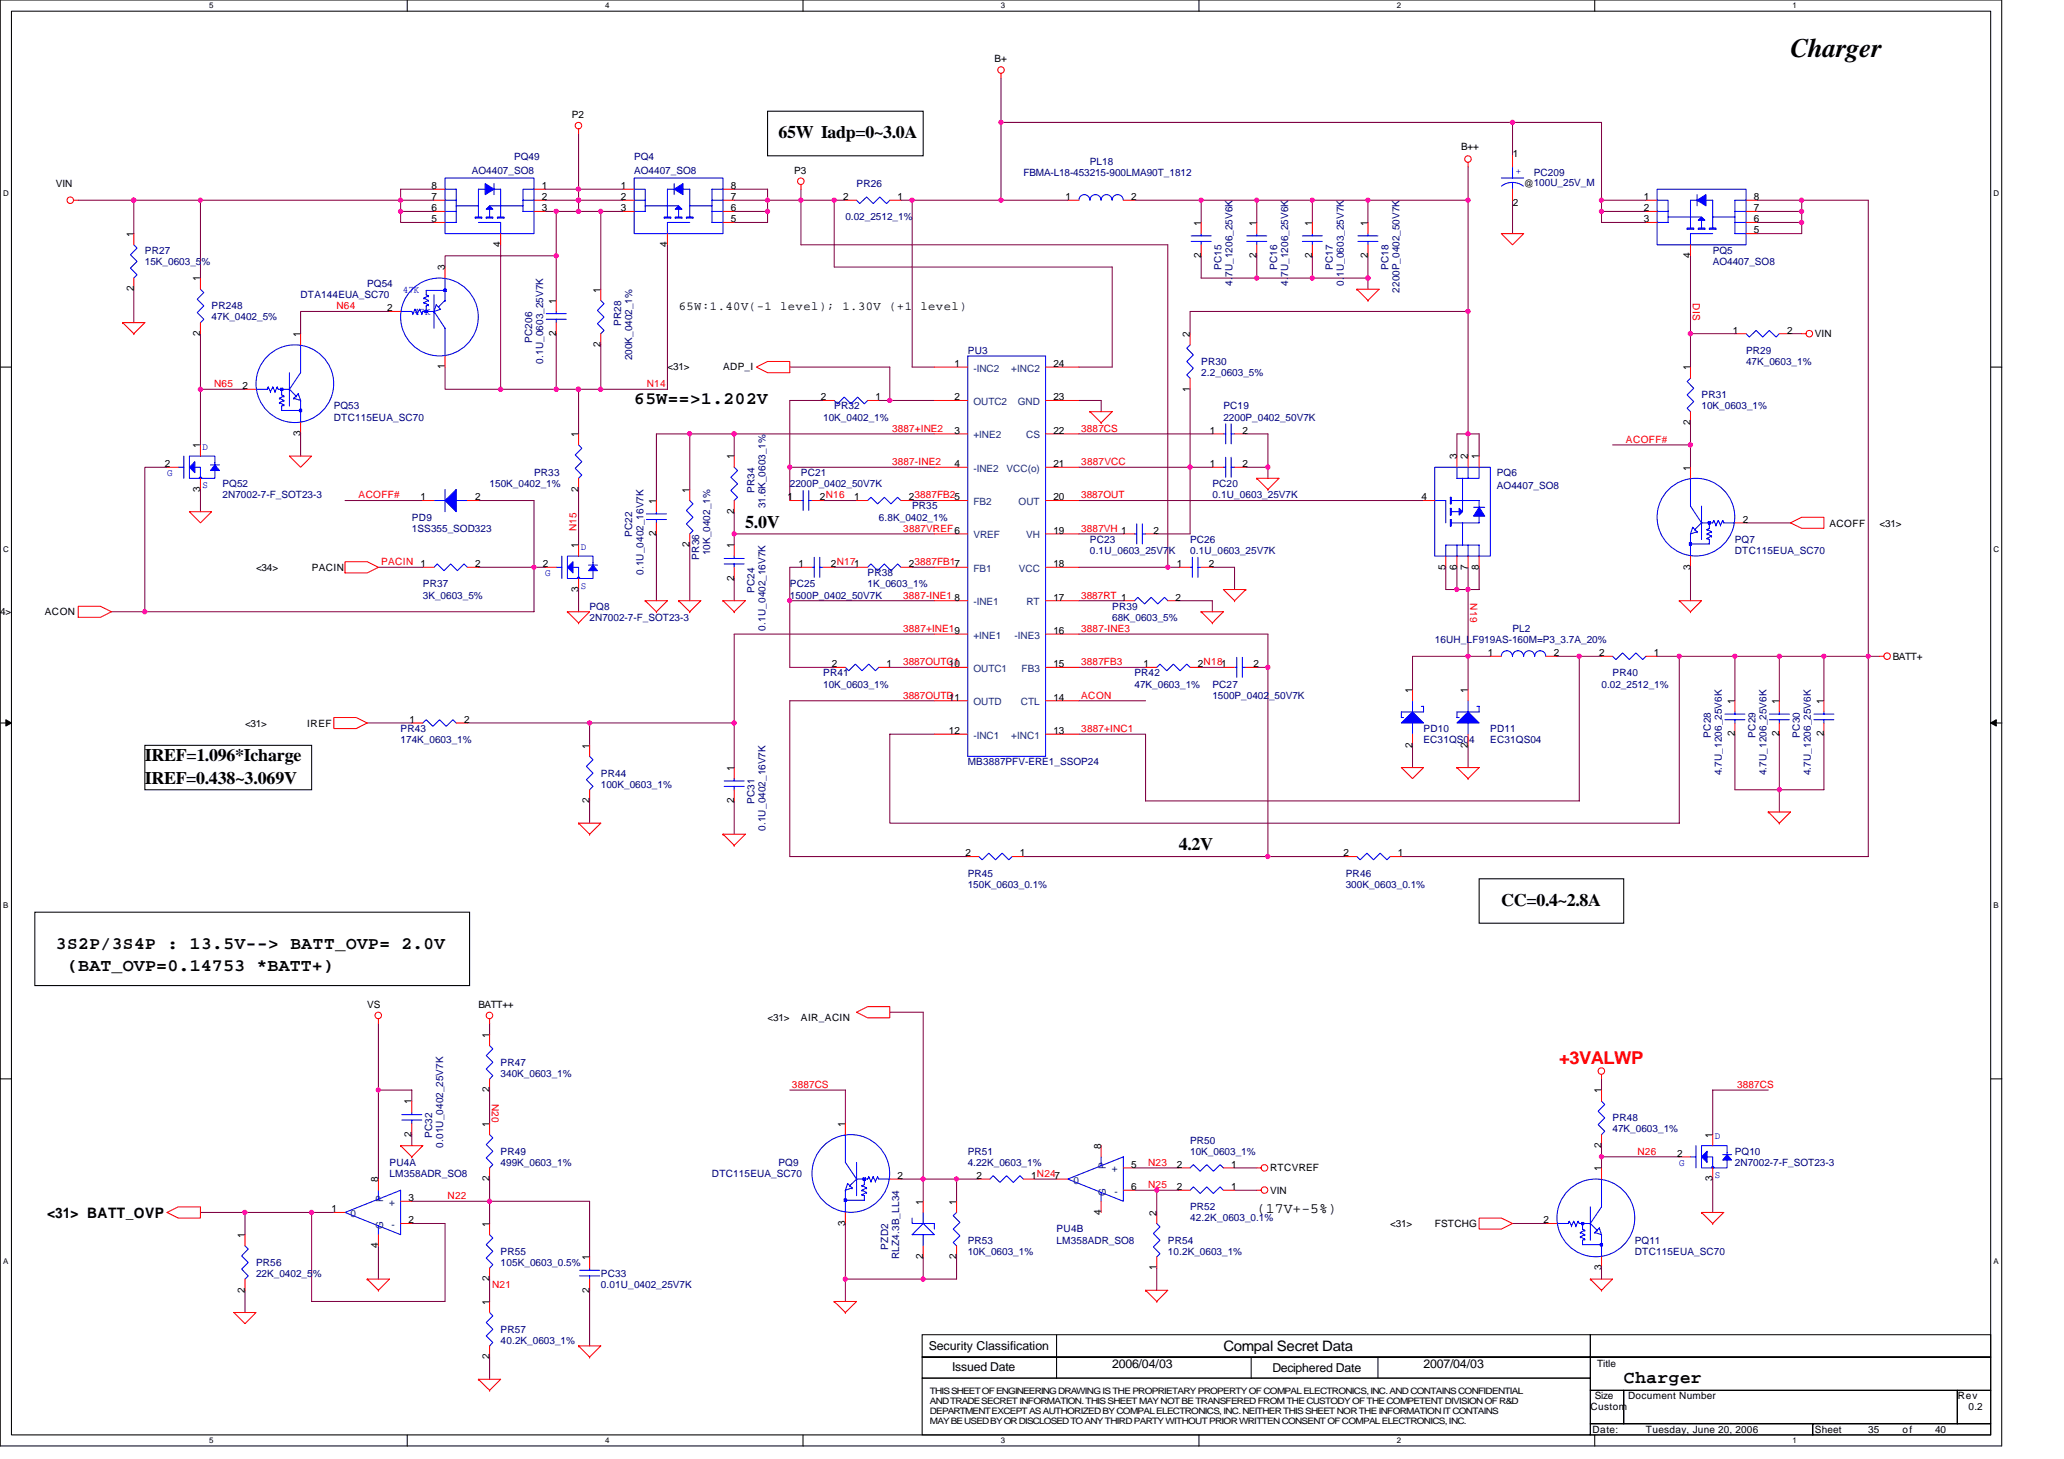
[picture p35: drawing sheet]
<svg xmlns="http://www.w3.org/2000/svg" width="297mm" height="210mm" viewBox="0 0 297 210" stroke-linecap="round" stroke-linejoin="round" font-family="sans-serif">
<defs><g id="words">
<text font-size="3.8" x="257.7" y="8.3">Charger</text>
<g font-size="2.5">
<text x="112.1" y="19.9">65W Iadp=0~3.0A</text>
<text x="91.3" y="58.1">65W==&gt;1.202V</text>
<text x="107.2" y="75.9">5.0V</text>
<text x="20.8" y="112.7">IREF=0.438~3.069V</text>
<text x="20.8" y="109.5">IREF=1.096*Icharge</text>
<text x="169.6" y="122.3">4.2V</text>
<text x="216" y="130.3">CC=0.4~2.8A</text>
<text x="8" y="136.6">3S2P/3S4P : 13.5V--&gt; BATT_OVP= 2.0V</text>
<text x="9.6" y="139.8">(BAT_OVP=0.14753 *BATT+)</text>
<text x="233.7" y="199">Charger</text>
</g>
<text font-size="2.5" fill="#f00" x="224.4" y="153.1">+3VALWP</text>
<g font-size="2.1">
<text x="6.8" y="175.2">&lt;31&gt; BATT_OVP</text>
<text x="180.9" y="174.5">(17V+-5%)</text>
<text x="176.1" y="194.4">Compal Secret Data</text>
</g>
<g font-size="1.8">
<text x="97.7" y="44.6">65W:1.40V(-1 level); 1.30V (+1 level)</text>
<text x="133.7" y="194.2">Security Classification</text>
<text x="137" y="197.3">Issued Date</text>
<text x="160.1" y="196.8">2006/04/03</text>
<text x="183.1" y="197.4">Deciphered Date</text>
<text x="204.9" y="196.8">2007/04/03</text>
</g>
<g font-size="1.4">
<text x="143.1" y="9">B+</text>
<text x="82.3" y="17">P2</text>
<text x="210.3" y="21.6">B++</text>
<text x="217.7" y="22.6">1</text>
<text x="8" y="26.9">VIN</text>
<text x="62.1" y="28.8">7</text>
<text x="62.1" y="27.2">8</text>
<text x="78" y="28.8">2</text>
<text x="78" y="27.2">1</text>
<text x="89.3" y="28.8">2</text>
<text x="89.3" y="27.2">1</text>
<text x="105.2" y="28.8">7</text>
<text x="105.2" y="27.2">8</text>
<text x="114.3" y="25">P3</text>
<text x="121.3" y="28.8">2</text>
<text x="129.2" y="28.8">1</text>
<text x="153.3" y="28.8">1</text>
<text x="162.8" y="28.8">2</text>
<text x="217.7" y="29.6">2</text>
<text x="219.3" y="26.9">@100U_25V_M</text>
<text x="236.6" y="28.8">1</text>
<text x="252.4" y="28.8">8</text>
<text x="19.2" y="34.1" transform="rotate(-90 19.2 34.1)">1</text>
<text x="62.1" y="30.4">6</text>
<text x="62.1" y="32">5</text>
<text x="72" y="35.5" transform="rotate(-90 72 35.5)">4</text>
<text x="78" y="30.4">3</text>
<text x="89.3" y="30.4">3</text>
<text x="96" y="35.5" transform="rotate(-90 96 35.5)">4</text>
<text x="105.2" y="30.4">6</text>
<text x="105.2" y="32">5</text>
<text x="172.8" y="32.5" transform="rotate(-90 172.8 32.5)">1</text>
<text x="180.8" y="32.5" transform="rotate(-90 180.8 32.5)">1</text>
<text x="188.8" y="32.5" transform="rotate(-90 188.8 32.5)">1</text>
<text x="196.8" y="32.5" transform="rotate(-90 196.8 32.5)">1</text>
<text x="236.6" y="32">3</text>
<text x="236.6" y="30.4">2</text>
<text x="252.4" y="32">6</text>
<text x="252.4" y="33.6">5</text>
<text x="252.4" y="30.4">7</text>
<text x="19.2" y="41.9" transform="rotate(-90 19.2 41.9)">2</text>
<text x="28.8" y="40.5" transform="rotate(-90 28.8 40.5)">1</text>
<text x="64" y="38.9" transform="rotate(-90 64 38.9)">3</text>
<text x="172.8" y="37.1" transform="rotate(-90 172.8 37.1)">2</text>
<text x="180.8" y="37.1" transform="rotate(-90 180.8 37.1)">2</text>
<text x="188.8" y="37.1" transform="rotate(-90 188.8 37.1)">2</text>
<text x="196.8" y="37.1" transform="rotate(-90 196.8 37.1)">2</text>
<text x="243.3" y="37.1" transform="rotate(-90 243.3 37.1)">4</text>
<text x="55.7" y="44.8">2</text>
<text x="80" y="43.7" transform="rotate(-90 80 43.7)">1</text>
<text x="86.4" y="42.1" transform="rotate(-90 86.4 42.1)">1</text>
<text x="249.4" y="48">1</text>
<text x="257.2" y="48">2</text>
<text x="28.8" y="48.3" transform="rotate(-90 28.8 48.3)">2</text>
<text x="43.2" y="48.5" transform="rotate(-90 43.2 48.5)">1</text>
<text x="64" y="53.1" transform="rotate(-90 64 53.1)">1</text>
<text x="80" y="48.3" transform="rotate(-90 80 48.3)">2</text>
<text x="86.4" y="49.9" transform="rotate(-90 86.4 49.9)">2</text>
<text x="96.1" y="53.3">&lt;31&gt;</text>
<text x="104.1" y="53.3">ADP_I</text>
<text x="137.3" y="52.8">1</text>
<text x="151.6" y="52.8">24</text>
<text x="171.3" y="48.5" transform="rotate(-90 171.3 48.5)">2</text>
<text x="243.3" y="53.3" transform="rotate(-90 243.3 53.3)">1</text>
<text x="261.2" y="48.5">VIN</text>
<text x="34.9" y="56">2</text>
<text x="118.1" y="57.6">2</text>
<text x="126" y="57.6">1</text>
<text x="137.3" y="57.6">2</text>
<text x="151.6" y="57.6">23</text>
<text x="171.3" y="56.3" transform="rotate(-90 171.3 56.3)">1</text>
<text x="28.8" y="64.5" transform="rotate(-90 28.8 64.5)">1</text>
<text x="43.2" y="62.7" transform="rotate(-90 43.2 62.7)">3</text>
<text x="83.2" y="62.9" transform="rotate(-90 83.2 62.9)">1</text>
<text x="137.3" y="62.4">3</text>
<text x="151.6" y="62.4">22</text>
<text x="174.1" y="62.4">1</text>
<text x="178.8" y="62.4">2</text>
<text x="243.3" y="61.2" transform="rotate(-90 243.3 61.2)">2</text>
<text x="23.7" y="67.2">2</text>
<text x="28.8" y="70.7" transform="rotate(-90 28.8 70.7)">3</text>
<text x="60.5" y="72">1</text>
<text x="68.4" y="72">2</text>
<text x="83.2" y="70.7" transform="rotate(-90 83.2 70.7)">2</text>
<text x="99.2" y="70.9" transform="rotate(-90 99.2 70.9)">1</text>
<text x="105.6" y="66.1" transform="rotate(-90 105.6 66.1)">1</text>
<text x="113.3" y="72">1</text>
<text x="118" y="72">2N16</text>
<text x="122.9" y="72">1</text>
<text x="130.8" y="72">23887FB25</text>
<text x="137.3" y="67.2">4</text>
<text x="151.6" y="72">20</text>
<text x="151.6" y="67.2">21</text>
<text x="174.1" y="67.2">1</text>
<text x="178.8" y="67.2">2</text>
<text x="204.6" y="72">4</text>
<text x="209.7" y="66.1" transform="rotate(-90 209.7 66.1)">3</text>
<text x="211.3" y="66.1" transform="rotate(-90 211.3 66.1)">2</text>
<text x="212.8" y="66.1" transform="rotate(-90 212.8 66.1)">1</text>
<text x="243.3" y="67.7" transform="rotate(-90 243.3 67.7)">1</text>
<text x="94.4" y="77.2" transform="rotate(-90 94.4 77.2)">2</text>
<text x="94.4" y="72.5" transform="rotate(-90 94.4 72.5)">1</text>
<text x="105.6" y="73.9" transform="rotate(-90 105.6 73.9)">2</text>
<text x="151.6" y="76.8">19</text>
<text x="166" y="76.8">2</text>
<text x="250.8" y="75.2">2</text>
<text x="263.3" y="75.9">ACOFF</text>
<text x="270.5" y="75.9">&lt;31&gt;</text>
<text x="36.8" y="82.1">&lt;34&gt;</text>
<text x="44.9" y="82.1">PACIN</text>
<text x="60.5" y="81.6">1</text>
<text x="68.4" y="81.6">2</text>
<text x="78.1" y="81.6">2</text>
<text x="83.2" y="78.9" transform="rotate(-90 83.2 78.9)">1</text>
<text x="99.2" y="78.7" transform="rotate(-90 99.2 78.7)">2</text>
<text x="105.6" y="83.5" transform="rotate(-90 105.6 83.5)">2</text>
<text x="105.6" y="78.9" transform="rotate(-90 105.6 78.9)">1</text>
<text x="114.9" y="81.6">1</text>
<text x="119.6" y="81.6">2N171</text>
<text x="130.8" y="81.6">23887FB17</text>
<text x="151.6" y="81.6">18</text>
<text x="169.4" y="81.6">1</text>
<text x="174" y="81.6">2</text>
<text x="208" y="81.9" transform="rotate(-90 208 81.9)">5</text>
<text x="209.7" y="81.9" transform="rotate(-90 209.7 81.9)">6</text>
<text x="211.3" y="81.9" transform="rotate(-90 211.3 81.9)">7</text>
<text x="212.8" y="81.9" transform="rotate(-90 212.8 81.9)">8</text>
<text x="243.3" y="81.9" transform="rotate(-90 243.3 81.9)">3</text>
<text x="0" y="88.5">4&gt;</text>
<text x="6.5" y="88.5">ACON</text>
<text x="83.2" y="85.2" transform="rotate(-90 83.2 85.2)">3</text>
<text x="137.3" y="86.4">8</text>
<text x="151.6" y="86.4">17</text>
<text x="169.2" y="86.4">2</text>
<text x="119.7" y="96">2</text>
<text x="127.6" y="96">1</text>
<text x="136.5" y="96">10</text>
<text x="151.6" y="96">15</text>
<text x="151.6" y="91.2">16</text>
<text x="164.5" y="96">1</text>
<text x="172.4" y="96">2N181</text>
<text x="180.4" y="96">2</text>
<text x="214.1" y="94.4">1</text>
<text x="223.6" y="94.4">2</text>
<text x="230.1" y="94.4">2</text>
<text x="238" y="94.4">1</text>
<text x="272.4" y="94.9">BATT+</text>
<text x="136.5" y="100.8">11</text>
<text x="151.6" y="100.8">14</text>
<text x="203.3" y="99.7" transform="rotate(-90 203.3 99.7)">1</text>
<text x="211.3" y="99.7" transform="rotate(-90 211.3 99.7)">1</text>
<text x="249.7" y="101.3" transform="rotate(-90 249.7 101.3)">1</text>
<text x="256" y="101.3" transform="rotate(-90 256 101.3)">1</text>
<text x="262.5" y="101.3" transform="rotate(-90 262.5 101.3)">1</text>
<text x="35.3" y="104.5">&lt;31&gt;</text>
<text x="44.2" y="104.5">IREF</text>
<text x="58.9" y="104">1</text>
<text x="66.8" y="104">2</text>
<text x="84.8" y="107.7" transform="rotate(-90 84.8 107.7)">1</text>
<text x="136.5" y="105.6">12</text>
<text x="151.6" y="105.6">13</text>
<text x="203.3" y="107.5" transform="rotate(-90 203.3 107.5)">2</text>
<text x="211.3" y="107.5" transform="rotate(-90 211.3 107.5)">2</text>
<text x="249.7" y="105.9" transform="rotate(-90 249.7 105.9)">2</text>
<text x="256" y="105.9" transform="rotate(-90 256 105.9)">2</text>
<text x="262.5" y="105.9" transform="rotate(-90 262.5 105.9)">2</text>
<text x="105.6" y="110.9" transform="rotate(-90 105.6 110.9)">1</text>
<text x="84.8" y="115.5" transform="rotate(-90 84.8 115.5)">2</text>
<text x="105.6" y="115.5" transform="rotate(-90 105.6 115.5)">2</text>
<text x="138.9" y="123.2">2</text>
<text x="146.8" y="123.2">1</text>
<text x="193.4" y="123.2">2</text>
<text x="201.2" y="123.2">1</text>
<text x="52.8" y="145">VS</text>
<text x="68.9" y="145">BATT++</text>
<text x="70.4" y="149.3" transform="rotate(-90 70.4 149.3)">1</text>
<text x="110.5" y="146.9">&lt;31&gt;</text>
<text x="115.3" y="146.9">AIR_ACIN</text>
<text x="59.2" y="158.9" transform="rotate(-90 59.2 158.9)">1</text>
<text x="70.4" y="157.2" transform="rotate(-90 70.4 157.2)">2</text>
<text x="230.5" y="157.3" transform="rotate(-90 230.5 157.3)">1</text>
<text x="59.2" y="163.6" transform="rotate(-90 59.2 163.6)">2</text>
<text x="70.4" y="162.1" transform="rotate(-90 70.4 162.1)">1</text>
<text x="121.6" y="162.1" transform="rotate(-90 121.6 162.1)">1</text>
<text x="158.5" y="165.3" transform="rotate(-90 158.5 165.3)">8</text>
<text x="162.8" y="168">5</text>
<text x="169.4" y="168">2</text>
<text x="177.2" y="168">1</text>
<text x="230.5" y="165.2" transform="rotate(-90 230.5 165.2)">2</text>
<text x="241.4" y="166.4">2</text>
<text x="246.5" y="163.7" transform="rotate(-90 246.5 163.7)">1</text>
<text x="54.4" y="170.1" transform="rotate(-90 54.4 170.1)">8</text>
<text x="58.8" y="172.8">3</text>
<text x="70.4" y="169.9" transform="rotate(-90 70.4 169.9)">2</text>
<text x="129.2" y="169.6">2</text>
<text x="132.8" y="173.3" transform="rotate(-90 132.8 173.3)">1</text>
<text x="137.6" y="173.3" transform="rotate(-90 137.6 173.3)">1</text>
<text x="140.5" y="169.6">2</text>
<text x="148.4" y="169.6">1N247</text>
<text x="162.8" y="171.2">6</text>
<text x="169.4" y="171.2">2</text>
<text x="177.2" y="171.2">1</text>
<text x="182.8" y="171.7">VIN</text>
<text x="182.8" y="168.5">RTCVREF</text>
<text x="230.5" y="168.5" transform="rotate(-90 230.5 168.5)">1</text>
<text x="246.5" y="169.9" transform="rotate(-90 246.5 169.9)">3</text>
<text x="35.2" y="178.1" transform="rotate(-90 35.2 178.1)">1</text>
<text x="47.7" y="174.4">1</text>
<text x="54.4" y="179.6" transform="rotate(-90 54.4 179.6)">4</text>
<text x="58.8" y="176">2</text>
<text x="70.4" y="176.5" transform="rotate(-90 70.4 176.5)">1</text>
<text x="121.6" y="176.4" transform="rotate(-90 121.6 176.4)">3</text>
<text x="158.5" y="174.8" transform="rotate(-90 158.5 174.8)">4</text>
<text x="166.5" y="174.9" transform="rotate(-90 166.5 174.9)">2</text>
<text x="200.1" y="176.5">&lt;31&gt;</text>
<text x="206.5" y="176.5">FSTCHG</text>
<text x="222.1" y="176">2</text>
<text x="35.2" y="185.9" transform="rotate(-90 35.2 185.9)">2</text>
<text x="70.4" y="184.4" transform="rotate(-90 70.4 184.4)">2</text>
<text x="84.8" y="185.9" transform="rotate(-90 84.8 185.9)">2</text>
<text x="84.8" y="181.3" transform="rotate(-90 84.8 181.3)">1</text>
<text x="132.8" y="181.2" transform="rotate(-90 132.8 181.2)">2</text>
<text x="137.6" y="181.2" transform="rotate(-90 137.6 181.2)">2</text>
<text x="166.5" y="182.8" transform="rotate(-90 166.5 182.8)">1</text>
<text x="230.5" y="182.8" transform="rotate(-90 230.5 182.8)">3</text>
<text x="70.4" y="187.7" transform="rotate(-90 70.4 187.7)">1</text>
<text x="70.4" y="195.6" transform="rotate(-90 70.4 195.6)">2</text>
<text x="229.8" y="196.7">Title</text>
<text x="228.9" y="202.9">Custom</text>
<text x="229.5" y="201.3">Size</text>
<text x="234.3" y="201.3">Document Number</text>
<text x="281.7" y="201.3">Rev</text>
<text x="283.3" y="202.9">0.2</text>
<text x="229.2" y="206.1">Date:</text>
<text x="236.9" y="206.1">Tuesday, June 20, 2006</text>
<text x="261.2" y="206.1">Sheet</text>
<text x="268.9" y="206.1">35</text>
<text x="273.8" y="206.1">of</text>
<text x="278.5" y="206.1">40</text>
</g>
<g font-size="1.4" fill="#000080">
<text x="74" y="23.1">PQ49</text>
<text x="91.3" y="23.1">PQ4</text>
<text x="156.9" y="23.7">PL18</text>
<text x="67.9" y="25">AO4407_SO8</text>
<text x="91.3" y="25">AO4407_SO8</text>
<text x="123.3" y="26.9">PR26</text>
<text x="147.3" y="25.3">FBMA-L18-453215-900LMA90T_1812</text>
<text x="220.7" y="25.3">PC209</text>
<text x="121.7" y="31.7">0.02_2512_1%</text>
<text x="20.8" y="36.5">PR27</text>
<text x="20.8" y="38.1">15K_0603_5%</text>
<text x="52.8" y="41.3">PQ54</text>
<text x="175.8" y="38.9" transform="rotate(-90 175.8 38.9)">PC15</text>
<text x="177.4" y="41.1" transform="rotate(-90 177.4 41.1)">4.7U_1206_25V6K</text>
<text x="183.8" y="38.9" transform="rotate(-90 183.8 38.9)">PC16</text>
<text x="185.4" y="41.1" transform="rotate(-90 185.4 41.1)">4.7U_1206_25V6K</text>
<text x="191.8" y="38.9" transform="rotate(-90 191.8 38.9)">PC17</text>
<text x="193.4" y="41.1" transform="rotate(-90 193.4 41.1)">0.1U_0603_25V7K</text>
<text x="199.8" y="38.9" transform="rotate(-90 199.8 38.9)">PC18</text>
<text x="246.5" y="36.5">PQ5</text>
<text x="246.5" y="38.1">AO4407_SO8</text>
<text x="30.5" y="44.5">PR248</text>
<text x="30.5" y="46.1">47K_0402_5%</text>
<text x="43.3" y="42.9">DTA144EUA_SC70</text>
<text x="89.4" y="46.9" transform="rotate(-90 89.4 46.9)">PR28</text>
<text x="201.4" y="42.1" transform="rotate(-90 201.4 42.1)">2200P_0402_50V7K</text>
<text x="76.6" y="49.3" transform="rotate(-90 76.6 49.3)">PC206</text>
<text x="78.2" y="52.3" transform="rotate(-90 78.2 52.3)">0.1U_0603_25V7K</text>
<text x="91" y="51.9" transform="rotate(-90 91 51.9)">200K_0402_1%</text>
<text x="139.3" y="50.9">PU3</text>
<text x="172.9" y="52.5">PR30</text>
<text x="251.3" y="50.9">PR29</text>
<text x="251.3" y="52.5">47K_0603_1%</text>
<text x="48" y="58.9">PQ53</text>
<text x="120.1" y="58.9">PR32</text>
<text x="172.9" y="54.1">2.2_0603_5%</text>
<text x="176.1" y="58.9">PC19</text>
<text x="244.9" y="57.3">PR31</text>
<text x="244.9" y="58.9">10K_0603_1%</text>
<text x="48" y="60.5">DTC115EUA_SC70</text>
<text x="118.5" y="60.5">10K_0402_1%</text>
<text x="176.1" y="60.5">2200P_0402_50V7K</text>
<text x="32" y="70.1">PQ52</text>
<text x="32" y="71.7">2N7002-7-F_SOT23-3</text>
<text x="70.5" y="70.1">150K_0402_1%</text>
<text x="76.9" y="68.5">PR33</text>
<text x="108.6" y="70.9" transform="rotate(-90 108.6 70.9)">PR34</text>
<text x="113.7" y="70.1">2200P_0402_50V7K</text>
<text x="115.3" y="68.5">PC21</text>
<text x="174.5" y="70.1">PC20</text>
<text x="174.5" y="71.7">0.1U_0603_25V7K</text>
<text x="215.4" y="68.5">PQ6</text>
<text x="215.4" y="70.4">AO4407_SO8</text>
<text x="59.3" y="76.5">1SS355_SOD323</text>
<text x="59.3" y="74.9">PD9</text>
<text x="91" y="77.3" transform="rotate(-90 91 77.3)">PC22</text>
<text x="110.2" y="73.1" transform="rotate(-90 110.2 73.1)">31.6K_0603_1%</text>
<text x="126.5" y="74.9">6.8K_0402_1%</text>
<text x="131.3" y="73.3">PR35</text>
<text x="92.6" y="82.7" transform="rotate(-90 92.6 82.7)">0.1U_0402_16V7K</text>
<text x="100.6" y="80.5" transform="rotate(-90 100.6 80.5)">PR36</text>
<text x="102.2" y="79.9" transform="rotate(-90 102.2 79.9)">10K_0402_1%</text>
<text x="124.9" y="82.9">PR38</text>
<text x="156.9" y="78.1">PC23</text>
<text x="156.9" y="79.7">0.1U_0603_25V7K</text>
<text x="171.3" y="78.1">PC26</text>
<text x="171.3" y="79.7">0.1U_0603_25V7K</text>
<text x="249.7" y="78.1">PQ7</text>
<text x="249.7" y="79.7">DTC115EUA_SC70</text>
<text x="60.9" y="84.5">PR37</text>
<text x="60.9" y="86.1">3K_0603_5%</text>
<text x="84.9" y="87.7">PQ8</text>
<text x="84.9" y="89.3">2N7002-7-F_SOT23-3</text>
<text x="108.6" y="85.3" transform="rotate(-90 108.6 85.3)">PC24</text>
<text x="113.7" y="84.5">PC25</text>
<text x="113.7" y="86.1">1500P_0402_50V7K</text>
<text x="124.9" y="84.5">1K_0603_1%</text>
<text x="160.1" y="87.7">PR39</text>
<text x="160.1" y="89.3">68K_0603_5%</text>
<text x="110.2" y="90.7" transform="rotate(-90 110.2 90.7)">0.1U_0402_16V7K</text>
<text x="206.5" y="92.5">16UH_LF919AS-160M=P3_3.7A_20%</text>
<text x="217.7" y="90.9">PL2</text>
<text x="118.5" y="97.3">PR41</text>
<text x="118.5" y="98.9">10K_0603_1%</text>
<text x="163.3" y="97.3">PR42</text>
<text x="163.3" y="98.9">47K_0603_1%</text>
<text x="174.5" y="98.9">PC27</text>
<text x="174.5" y="100.5">1500P_0402_50V7K</text>
<text x="230.5" y="98.9">0.02_2512_1%</text>
<text x="232.1" y="97.3">PR40</text>
<text x="57.7" y="105.3">PR43</text>
<text x="57.7" y="106.9">174K_0603_1%</text>
<text x="204.9" y="106.9">EC31QS04</text>
<text x="204.9" y="105.3">PD10</text>
<text x="214.5" y="106.9">EC31QS04</text>
<text x="214.5" y="105.3">PD11</text>
<text x="246.2" y="106.1" transform="rotate(-90 246.2 106.1)">PC28</text>
<text x="252.6" y="106.1" transform="rotate(-90 252.6 106.1)">PC29</text>
<text x="259" y="106.1" transform="rotate(-90 259 106.1)">PC30</text>
<text x="86.5" y="111.7">PR44</text>
<text x="86.5" y="113.3">100K_0603_1%</text>
<text x="139.3" y="110.1">MB3887PFV-ERE1_SSOP24</text>
<text x="247.8" y="111.5" transform="rotate(-90 247.8 111.5)">4.7U_1206_25V6K</text>
<text x="254.2" y="111.5" transform="rotate(-90 254.2 111.5)">4.7U_1206_25V6K</text>
<text x="260.6" y="111.5" transform="rotate(-90 260.6 111.5)">4.7U_1206_25V6K</text>
<text x="108.6" y="115.7" transform="rotate(-90 108.6 115.7)">PC31</text>
<text x="110.2" y="119.5" transform="rotate(-90 110.2 119.5)">0.1U_0402_16V7K</text>
<text x="139.3" y="126.1">PR45</text>
<text x="139.3" y="127.7">150K_0603_0.1%</text>
<text x="193.7" y="126.1">PR46</text>
<text x="193.7" y="127.7">300K_0603_0.1%</text>
<text x="72" y="153.3">PR47</text>
<text x="72" y="154.9">340K_0603_1%</text>
<text x="232.1" y="161.3">PR48</text>
<text x="56" y="167.7">PU4A</text>
<text x="62.2" y="163.7" transform="rotate(-90 62.2 163.7)">PC32</text>
<text x="63.8" y="165.1" transform="rotate(-90 63.8 165.1)">0.01U_0402_25V7K</text>
<text x="72" y="166.1">PR49</text>
<text x="72" y="167.7">499K_0603_1%</text>
<text x="112.1" y="167.7">PQ9</text>
<text x="139.3" y="166.1">PR51</text>
<text x="139.3" y="167.7">4.22K_0603_1%</text>
<text x="171.3" y="164.5">PR50</text>
<text x="171.3" y="166.1">10K_0603_1%</text>
<text x="232.1" y="162.9">47K_0603_1%</text>
<text x="249.7" y="166.1">PQ10</text>
<text x="249.7" y="167.7">2N7002-7-F_SOT23-3</text>
<text x="56" y="169.3">LM358ADR_SO8</text>
<text x="102.5" y="169.3">DTC115EUA_SC70</text>
<text x="127.8" y="179.9" transform="rotate(-90 127.8 179.9)">PZD2</text>
<text x="139.3" y="178.9">PR53</text>
<text x="152.1" y="177.3">PU4B</text>
<text x="152.1" y="178.9">LM358ADR_SO8</text>
<text x="168.1" y="178.9">PR54</text>
<text x="171.3" y="174.1">PR52</text>
<text x="171.3" y="175.7">42.2K_0603_0.1%</text>
<text x="235.3" y="178.9">PQ11</text>
<text x="36.8" y="182.1">PR56</text>
<text x="36.8" y="183.7">22K_0402_5%</text>
<text x="72" y="180.5">PR55</text>
<text x="72" y="182.1">105K_0603_0.5%</text>
<text x="86.5" y="183.7">PC33</text>
<text x="86.5" y="185.3">0.01U_0402_25V7K</text>
<text x="129.4" y="181.1" transform="rotate(-90 129.4 181.1)">RLZ4.3B_LL34</text>
<text x="139.3" y="180.5">10K_0603_1%</text>
<text x="168.1" y="180.5">10.2K_0603_1%</text>
<text x="235.3" y="180.5">DTC115EUA_SC70</text>
<text x="72" y="191.7">PR57</text>
<text x="72" y="193.3">40.2K_0603_1%</text>
</g>
<g font-size="1.4" fill="#00f">
<text x="218.2" y="25">+</text>
<text x="58" y="42.1">47K</text>
<text x="59.6" y="45.3">47K</text>
<text x="29.2" y="64.7">D</text>
<text x="24" y="68.5">G</text>
<text x="29.2" y="70.3">S</text>
<text x="78.5" y="82.9">G</text>
<text x="83.6" y="79.1">D</text>
<text x="83.6" y="84.7">S</text>
<text x="241.7" y="167.7">G</text>
<text x="246.8" y="163.9">D</text>
<text x="246.8" y="169.5">S</text>
</g>
<g font-size="1.4" fill="#f00">
<text x="48.4" y="44.5">N64</text>
<text x="243.6" y="43.6" transform="rotate(90 243.6 43.6)">DIS</text>
<text x="30.8" y="55.7">N65</text>
<text x="93.1" y="55.7">N14</text>
<text x="128.4" y="62.1">3887+INE2</text>
<text x="155.6" y="62.1">3887CS</text>
<text x="234" y="63.7">ACOFF#</text>
<text x="51.6" y="71.7">ACOFF#</text>
<text x="128.4" y="66.9">3887-INE2</text>
<text x="155.6" y="66.9">3887VCC</text>
<text x="155.6" y="71.7">3887OUT</text>
<text x="82.9" y="76.5" transform="rotate(-90 82.9 76.5)">N15</text>
<text x="130" y="76.5">3887VREF6</text>
<text x="155.6" y="76.5">3887VH 1</text>
<text x="54.8" y="81.3">PACIN</text>
<text x="130" y="86.1">3887-INE1</text>
<text x="155.6" y="86.1">3887RT 1</text>
<text x="211.6" y="86.8" transform="rotate(90 211.6 86.8)">N19</text>
<text x="130" y="90.9">3887+INE19</text>
<text x="130" y="95.7">3887OUTC1</text>
<text x="155.6" y="95.7">3887FB3</text>
<text x="155.6" y="90.9">3887-INE3</text>
<text x="130" y="100.5">3887OUTD</text>
<text x="155.6" y="100.5">ACON</text>
<text x="155.6" y="105.3">3887+INC1</text>
<text x="70.8" y="158.8" transform="rotate(90 70.8 158.8)">N20</text>
<text x="114" y="156.5">3887CS</text>
<text x="250" y="156.5">3887CS</text>
<text x="165.2" y="167.7">N23</text>
<text x="235.6" y="166.1">N26</text>
<text x="64.4" y="172.5">N22</text>
<text x="165.2" y="170.9">N25</text>
<text x="70.8" y="185.3">N21</text>
</g>
<g font-size="1.4" fill="#004080">
<text x="140.1" y="53.5">-INC2</text>
<text x="145.5" y="53.5">+INC2</text>
<text x="140.1" y="58.3">OUTC2</text>
<text x="146.5" y="58.3">GND</text>
<text x="140.1" y="63.1">+INE2</text>
<text x="147.7" y="63.1">CS</text>
<text x="140.1" y="67.9">-INE2</text>
<text x="144.9" y="67.9">VCC(o)</text>
<text x="140.1" y="72.7">FB2</text>
<text x="140.1" y="77.5">VREF</text>
<text x="146.6" y="72.7">OUT</text>
<text x="147.7" y="77.5">VH</text>
<text x="140.1" y="82.3">FB1</text>
<text x="146.6" y="82.3">VCC</text>
<text x="140.1" y="87.1">-INE1</text>
<text x="147.7" y="87.1">RT</text>
<text x="140.1" y="91.9">+INE1</text>
<text x="146" y="91.9">-INE3</text>
<text x="140.1" y="96.7">OUTC1</text>
<text x="140.1" y="101.5">OUTD</text>
<text x="146.9" y="101.5">CTL</text>
<text x="147" y="96.7">FB3</text>
<text x="140.1" y="106.3">-INC1</text>
<text x="145.5" y="106.3">+INC1</text>
<text x="55.1" y="173" transform="rotate(-90 55.1 173)">P</text>
<text x="56" y="173.5">+</text>
<text x="154.5" y="170.3">0</text>
<text x="159.1" y="172" transform="rotate(-90 159.1 172)">G</text>
<text x="159.1" y="168.2" transform="rotate(-90 159.1 168.2)">P</text>
<text x="160" y="168.7">+</text>
<text x="160.4" y="171.9">-</text>
<text x="50.5" y="175.1">0</text>
<text x="55.1" y="176.8" transform="rotate(-90 55.1 176.8)">G</text>
<text x="56.4" y="176.7">-</text>
</g>
<g font-size="1.3">
<text x="133.8" y="200.5">THIS SHEET OF ENGINEERING DRAWING IS THE PROPRIETARY PROPERTY OF COMPAL ELECTRONICS, INC. AND CONTAINS CONFIDENTIAL</text>
<text x="133.8" y="202">AND TRADE SECRET INFORMATION. THIS SHEET MAY NOT BE TRANSFERED FROM THE CUSTODY OF THE COMPETENT DIVISION OF R&amp;D</text>
<text x="133.8" y="203.5">DEPARTMENT EXCEPT AS AUTHORIZED BY COMPAL ELECTRONICS, INC. NEITHER THIS SHEET NOR THE INFORMATION IT CONTAINS</text>
<text x="133.8" y="204.9">MAY BE USED BY OR DISCLOSED TO ANY THIRD PARTY WITHOUT PRIOR WRITTEN CONSENT OF COMPAL ELECTRONICS, INC.</text>
</g>
<g font-size="1.1">
<text x="30.1" y="1.2">5</text>
<text x="87.1" y="1.2">4</text>
<text x="144" y="1.2">3</text>
<text x="201" y="1.2">2</text>
<text x="258" y="1.2">1</text>
<text x=".4" y="28.2">D</text>
<text x="286.9" y="28.2">D</text>
<text x=".4" y="79.4">C</text>
<text x="286.9" y="79.4">C</text>
<text x=".4" y="130.6">B</text>
<text x="286.9" y="130.6">B</text>
<text x=".4" y="181.8">A</text>
<text x="286.9" y="181.8">A</text>
<text x="30.1" y="207.6">5</text>
<text x="87.1" y="207.6">4</text>
<text x="144" y="207.6">3</text>
<text x="201" y="207.6">2</text>
<text x="258" y="207.6">1</text>
</g>
</g></defs>
<path d="M0 0h288.1v208h-288.1zM1.6 1.6h284.9v204.8h-284.9z" fill="none" stroke="#000" stroke-width=".15"/>
<g fill="#fff">
<path d="M30.1 .2h.6v1.2h-.6z"/>
<path d="M30.1 206.6h.6v1.3h-.6z"/>
</g>
<path d="M58.6 0v1.6M58.6 206.4v1.6" fill="none" stroke="#000" stroke-width=".15"/>
<g fill="#fff">
<path d="M87.1 .2h.6v1.2h-.6z"/>
<path d="M87.1 206.6h.6v1.3h-.6z"/>
</g>
<path d="M115.6 0v1.6M115.6 206.4v1.6" fill="none" stroke="#000" stroke-width=".15"/>
<g fill="#fff">
<path d="M144 .2h.6v1.2h-.6z"/>
<path d="M144 206.6h.6v1.3h-.6z"/>
</g>
<path d="M172.5 0v1.6M172.5 206.4v1.6" fill="none" stroke="#000" stroke-width=".15"/>
<g fill="#fff">
<path d="M201 .2h.6v1.2h-.6z"/>
<path d="M201 206.6h.6v1.3h-.6z"/>
</g>
<path d="M229.5 0v1.6M229.5 206.4v1.6" fill="none" stroke="#000" stroke-width=".15"/>
<g fill="#fff">
<path d="M258 .2h.6v1.2h-.6z"/>
<path d="M258 206.6h.6v1.3h-.6z"/>
<path d="M.4 27.2h.8v1.3h-.8z"/>
<path d="M286.9 27.2h.8v1.3h-.8z"/>
<path d="M.4 78.4h.8v1.3h-.8z"/>
<path d="M286.9 78.4h.8v1.3h-.8z"/>
</g>
<path d="M0 52.8h1.6M286.5 52.8h1.6" fill="none" stroke="#000" stroke-width=".15"/>
<g fill="#fff">
<path d="M.4 129.6h.8v1.3h-.8z"/>
<path d="M286.9 129.6h.7v1.3h-.7z"/>
</g>
<path d="M0 104h1.6M286.5 104h1.6" fill="none" stroke="#000" stroke-width=".15"/>
<path d="M.8 103.5l.8 .5-.8 .5zM286.5 104l.8-.5v1z" fill="#000" stroke="#000" stroke-width=".14"/>
<g fill="#fff">
<path d="M.4 180.8h.8v1.3h-.8z"/>
<path d="M286.9 180.8h.7v1.3h-.7z"/>
</g>
<g fill="none" stroke="#000" stroke-width=".15">
<path d="M110.5 16h22.4v6.4h-22.4zM20.8 107.2h24v6.4h-24zM5 131.2h62.6v10.6h-62.6zM212.9 126.4h20.8v6.4h-20.8zM0 155.2h1.6M286.5 155.2h1.6M132.7 192h96.2v3.2h-96.2zM132.7 195.2h96.2v3.1h-96.2zM132.7 198.3h96.2v8.1h-96.2zM152.1 192v6.3M180.1 195.2v3.1M198.3 195.2v3.1"/>
<path d="M228.9 192h57.6v3.2h-57.6zM228.9 195.2h57.6v4.8h-57.6zM228.9 200h4.8v4.8h-4.8zM228.9 204.8h32v1.6h-32zM233.7 200h48v4.8h-48zM260.9 204.8h25.6v1.6h-25.6zM281.7 200h4.8v4.8h-4.8z"/>
</g>
<g fill="none" stroke="#800040" stroke-width=".15">
<path d="M83.3 19.2v11.2M144.1 17.6h73.6v4.8M144.1 11.2v17.6M217.7 17.6h12.8v11.2M11.3 28.8h8M19.3 28.8h9.5v11.2M19.3 28.8v4.8M28.8 28.8h33.7M57.7 30.4v1.6h4.8M62.5 27.2h-4.8v3.2h4.8M72 35.2v20.8M78.5 27.2h11.2"/>
<path d="M78.5 28.8h11.2M78.5 30.4h11.2M80 30.4v6.4h-16v1.6M80 36.8v6.4M86.5 30.4v11.2M96.1 35.2v20.8h-24.1M105.7 27.2h4.8v4.8h-4.8M105.7 28.8h16M105.7 30.4h4.8M115.3 27.2v8h52.8v46.4M120.1 28.8v9.6h40v14.4h-4.8M129.7 28.8h24"/>
<path d="M131.3 28.8v24h3.2M163.3 28.8h48M172.9 28.8v3.2M172.9 36.8v3.2h24M180.9 28.8v3.2M180.9 36.8v3.2M188.9 28.8v3.2M188.9 36.8v3.2M196.9 28.8v3.2M196.9 36.8v4.8M211.3 24v41.6M217.7 28.8v4.8"/>
<path d="M230.5 28.8v1.6h6.4M230.5 30.4v1.6h6.4M230.5 28.8h6.4M243.3 36.8v16M252.9 28.8h16v94.4h-67.2M252.9 30.4h6.4M252.9 32h6.4M259.3 28.8v4.8h-6.4M19.3 41.6v4.8M28.8 56h6.5M28.8 48v16M56 44.8h-12.7v3.2"/>
<path d="M64 52.8v3.2h8M80 48v8M83.3 56v6.4M86.5 49.6v6.4M113.7 52.8h14.4v4.8M118.5 57.6h-4.8v14.4M126.5 57.6h8M155.3 57.6h3.2v1.6M171.3 56v20.8h-4.8M211.3 44.8h-40v3.2M243.3 48h6.4M257.7 48h1.6"/>
<path d="M24 67.2h-3.2v20.8h-4.8M28.8 70.4v3.2M43.3 62.4v3.2M49.7 72h11.2M68.9 72h8v16h-56.1M83.3 70.4v8M94.5 76.8v9.6M99.3 62.4v8M99.3 78.4v8M105.7 62.4v3.2M105.7 73.6v4.8M105.7 76.8h28.8"/>
<path d="M113.7 67.2h20.8M118.5 72h4.8M131.3 72h3.2M134.5 62.4h-40v9.6M155.3 62.4h19.2M155.3 72h49.6M155.3 67.2h19.2M155.3 76.8h6.4M179.3 62.4h3.2v6.4M179.3 67.2h3.2M209.7 65.6v-3.2h3.2v3.2M232.1 64h11.2"/>
<path d="M243.3 60.8v6.4M251.3 75.2h6.4M54.5 81.6h6.4M68.9 81.6h9.6M83.3 84.8v3.2M105.7 83.2v3.2M113.7 86.4h20.8M115.3 81.6h-1.6v14.4h6.4M120.1 81.6h3.2M128.1 96h6.4M131.3 81.6h3.2M134.5 91.2h-28.8v19.2"/>
<path d="M155.3 91.2h27.2v32M155.3 96h9.6M155.3 81.6h14.4M155.3 86.4h6.4M169.7 86.4h4.8v1.6M172.9 96h3.2M174.5 81.6h3.2v3.2M180.9 96h1.6M208.1 81.6v3.2h4.8v-3.2M209.7 81.6v3.2M211.3 81.6v17.6M214.5 94.4h-11.2v4.8"/>
<path d="M224.1 94.4h6.4M227.3 94.4v20.8h-62.4v-9.6h-9.6M238.5 94.4h3.2M241.7 94.4h8v6.4M241.7 94.4v24h-113.6v-12.8h6.4M243.3 81.6v4.8M249.7 94.4h20.8M256.1 94.4v6.4M262.5 94.4v6.4M52.8 104h6.5M67.3 104h38.4M84.9 104v3.2"/>
<path d="M84.9 115.2v3.2M105.7 115.2v4.8M134.5 100.8h-20.8v22.4h25.6M155.3 100.8h9.6M203.3 107.2v3.2M211.3 107.2v3.2M249.7 105.6v8h12.8v-8M256.1 105.6v11.2M147.3 123.2h46.4M54.5 147.2v22.4M54.5 156.8h4.8v1.6M70.5 147.2v1.6"/>
<path d="M70.5 156.8v4.8M113.7 156.8h8v4.8M128.1 145.6h4.8v27.2M230.5 155.2v1.6M254.5 156.8h-8v6.4M28.8 174.4h6.5v3.2M35.3 174.4h12.7M44.8 174.4v12.8h19.2v-11.2h-4.7M54.5 179.2v4.8M59.3 172.8h25.6v8M59.3 163.2v1.6M70.5 169.6v6.4"/>
<path d="M121.7 176v11.2M129.7 169.6h11.2M137.7 169.6v3.2M148.9 169.6h3.2M163.3 171.2h6.4M163.3 168h6.4M166.5 171.2v3.2M177.7 171.2h3.2M177.7 168h3.2M217.7 176h4.8M230.5 164.8v3.2M230.5 166.4h11.2"/>
<path d="M246.5 169.6v4.8M35.3 185.6v3.2M70.5 184v3.2M70.5 195.2v3.2M84.9 185.6v8M132.9 180.8v3.2M137.7 180.8v3.2h-16M166.5 182.4v3.2M230.5 182.4v1.6"/>
</g>
<g fill="none" stroke="#f00" stroke-width=".15">
<path d="M83.3 18.6v.6M144.1 10.6v.6M10.6 28.8h.7M19.3 33.6v1.6M62.5 28.8h1.5M62.5 32h1.5M62.5 30.4h1.5M62.5 27.2h1.5M64 38.4v1.6M72 33.6v1.6M76.9 28.8h1.6M76.9 30.4h1.6"/>
<path d="M76.9 27.2h1.6M89.7 28.8h1.6M89.7 30.4h1.6M89.7 27.2h1.6M96.1 33.6v1.6M104.1 28.8h1.6M104.1 32h1.6M104.1 30.4h1.6M104.1 27.2h1.6M115.3 26.6v.6M121.7 28.8h1.6M128.1 28.8h1.6"/>
<path d="M153.7 28.8h1.6M161.7 28.8h1.6M172.9 32v1.6M172.9 35.2v1.6M180.9 32v1.6M180.9 35.2v1.6M188.9 32v1.6M188.9 35.2v1.6M196.9 32v1.6M196.9 35.2v1.6M211.3 23.4v.6M216.1 33.6h3.2l-1.6 1.6z"/>
<path d="M217.7 22.4v1.6M217.7 27.2v1.6M236.9 28.8h1.6M236.9 32h1.6M236.9 30.4h1.6M243.3 35.2v1.6M251.3 28.8h1.6M251.3 32h1.6M251.3 33.6h1.6M251.3 30.4h1.6M17.6 46.4h.1M17.6 46.4h3.2l-1.5 1.6"/>
<path d="M17.6 46.4l1.7 1.6M19.3 48h.1M19.3 40v1.6M28.8 40v1.6M28.8 46.4v1.6M35.3 56h1.5M43.3 48v1.6M56 44.8h1.7M64 51.2v1.6M80 43.2v1.6M80 46.4v1.6M86.5 41.6v1.6"/>
<path d="M86.5 48v1.6M108.9 52.8l1.6-.8h3.2v1.6h-3.2zM118.5 57.6h1.6M124.9 57.6h1.6M134.5 57.6h4.8M134.5 52.8h4.8M150.5 57.6h4.8M150.5 52.8h4.8M156.9 59.2h.1M156.9 59.2h3.2l-1.6 1.6M156.9 59.2l1.6 1.6M171.3 48v1.6"/>
<path d="M171.3 54.4v1.6M195.3 41.6h.1M195.3 41.6h3.2l-1.6 1.6M195.3 41.6l1.6 1.6M196.9 43.2h.1M243.3 52.8v1.6M243.3 59.2v1.6M249.7 48h1.6M256.1 48h1.6M259.3 48h.6M24 67.2h1.7M27.3 73.6h3.2l-1.7 1.6z"/>
<path d="M28.8 64v1.6M28.8 68.8v1.6M41.7 65.6h3.1l-1.5 1.6zM43.3 60.8v1.6M60.9 72h1.6M67.3 72h1.6M83.3 62.4v1.6M83.3 68.8v1.6M83.3 78.4v1.6M94.5 72v1.6M94.5 75.2v1.6M99.3 70.4v1.6"/>
<path d="M99.3 76.8v1.6M105.7 65.6v1.6M105.7 72v1.6M105.7 78.4v1.6M113.7 72h1.6M116.9 72h1.6M123.3 72h1.6M129.7 72h1.6M134.5 72h4.8M134.5 76.8h4.8M134.5 62.4h4.8M134.5 67.2h4.8"/>
<path d="M150.5 72h4.8M150.5 76.8h4.8M150.5 62.4h4.8M150.5 67.2h4.8M158.5 60.8h.1M161.7 76.8h1.6M164.9 76.8h1.6M174.5 62.4h1.6M174.5 67.2h1.6M177.7 62.4h1.6M177.7 67.2h1.6M180.9 68.8h.1"/>
<path d="M180.9 68.8h3.2l-1.6 1.6M180.9 68.8l1.6 1.6M182.5 70.4h.1M204.9 72h1.6M209.7 65.6v1.6M211.3 65.6v1.6M212.9 65.6v1.6M243.3 67.2v1.6M249.7 75.2h1.6M257.7 75.2l1.6-.8h3.2v1.6h-3.2zM11.3 87.2h3.2l1.5 .8-1.5 .8h-3.2zM49.7 80.8h3.1l1.7 .8-1.7 .8h-3.1z"/>
<path d="M60.9 81.6h1.6M67.3 81.6h1.6M78.5 81.6h1.5M81.7 88h.1M81.7 88h3.2l-1.6 1.6M81.7 88l1.6 1.6M83.3 89.6h.1M83.3 83.2v1.6M92.9 86.4h.1M92.9 86.4h3.2l-1.6 1.6M92.9 86.4l1.6 1.6M94.5 88h.1"/>
<path d="M97.7 86.4h.1M97.7 86.4h3.2l-1.6 1.6M97.7 86.4l1.6 1.6M99.3 88h.1M104.1 86.4h.1M104.1 86.4h3.2l-1.6 1.6M104.1 86.4l1.6 1.6M105.7 88h.1M105.7 81.6v1.6M115.3 81.6h1.6M118.5 81.6h1.6M120.1 96h1.6"/>
<path d="M123.3 81.6h1.6M126.5 96h1.6M129.7 81.6h1.6M134.5 86.4h4.8M134.5 96h4.8M134.5 81.6h4.8M134.5 91.2h4.8M150.5 86.4h4.8M150.5 96h4.8M150.5 81.6h4.8M150.5 91.2h4.8M161.7 86.4h1.6"/>
<path d="M164.9 96h1.6M168.1 86.4h1.6M169.7 81.6h1.6M171.3 96h1.6M172.9 88h.1M172.9 88h3.2l-1.6 1.6M172.9 88l1.6 1.6M172.9 81.6h1.6M174.5 89.6h.1M176.1 96h1.6M177.7 86.4h.1M179.3 84.8h.1"/>
<path d="M179.3 84.8h-3.2l1.6 1.6M179.3 84.8l-1.6 1.6M179.3 96h1.6M203.3 99.2v1.6M208.1 80v1.6M209.7 80v1.6M211.3 80v1.6M211.3 99.2v1.6M212.9 80v1.6M214.5 94.4h1.6M222.5 94.4h1.6M230.5 94.4h1.6"/>
<path d="M236.9 94.4h1.6M241.7 86.4h.1M241.7 86.4h3.2l-1.6 1.6M241.7 86.4l1.6 1.6M243.3 88h.1M243.3 80v1.6M270.5 94.4h.6M48 103.2h3.3l1.5 .8-1.5 .8h-3.3zM59.3 104h1.6M65.7 104h1.6M83.3 118.4h.1M83.3 118.4h3.2l-1.6 1.6"/>
<path d="M83.3 118.4l1.6 1.6M84.9 107.2v1.6M84.9 113.6v1.6M105.7 110.4v1.6M105.7 113.6v1.6M134.5 100.8h4.8M134.5 105.6h4.8M150.5 100.8h4.8M150.5 105.6h4.8M201.7 110.4h3.2l-1.6 1.6zM203.3 105.6v1.6M209.7 110.4h.1"/>
<path d="M209.7 110.4h3.2l-1.6 1.6M209.7 110.4l1.6 1.6M211.3 112h.1M211.3 105.6v1.6M249.7 100.8v1.6M249.7 104v1.6M254.5 116.8h.1M254.5 116.8h3.2l-1.6 1.6M254.5 116.8l1.6 1.6M256.1 118.4h.1M256.1 100.8v1.6M256.1 104v1.6"/>
<path d="M262.5 100.8v1.6M262.5 104v1.6M84.9 120h.1M104.1 120h.1M104.1 120h3.2l-1.6 1.6M104.1 120l1.6 1.6M105.7 121.6h.1M139.3 123.2h1.6M145.7 123.2h1.6M193.7 123.2h1.6M200.1 123.2h1.6M54.5 146.6v.6"/>
<path d="M59.3 158.4v1.6M70.5 146.6v.6M70.5 148.8v1.6M70.5 155.2v1.6M123.3 145.6l1.6-.8h3.2v1.6h-3.2zM230.5 154.6v.6M230.5 156.8v1.6M24 174.4l1.7-.8h3.1v1.6h-3.1zM35.3 177.6v1.6M48 174.4h1.7M54.5 169.6v1.6M54.5 177.6v1.6"/>
<path d="M57.7 164.8h.1M57.7 164.8h3.2l-1.6 1.6M57.7 164.8l1.6 1.6M57.7 172.8h1.6M57.7 176h1.6M59.3 166.4h.1M59.3 161.6v1.6M70.5 161.6v1.6M70.5 168v1.6M70.5 176v1.6M121.7 161.6v1.6M121.7 174.4v1.6"/>
<path d="M128.1 169.6h1.6M132.9 172.8v1.6M132.9 179.2v1.6M137.7 172.8v1.6M137.7 179.2v1.6M140.9 169.6h1.6M147.3 169.6h1.6M152.1 169.6h1.6M158.5 164.8v1.6M158.5 172.8v1.6M161.7 171.2h1.6M161.7 168h1.6"/>
<path d="M166.5 174.4v1.6M169.7 171.2h1.6M169.7 168h1.6M176.1 171.2h1.6M176.1 168h1.6M180.9 171.2h.6M180.9 168h.6M212.9 175.2h3.2l1.6 .8-1.6 .8h-3.2zM222.5 176h1.6M230.5 163.2v1.6M230.5 168v1.6M241.7 166.4h1.6"/>
<path d="M244.9 174.4h.1M244.9 174.4h3.2l-1.6 1.6M244.9 174.4l1.6 1.6M246.5 176h.1M246.5 163.2v1.6M246.5 168v1.6M33.7 188.8h3.1l-1.5 1.6zM35.3 184v1.6M52.8 184h.1M52.8 184h3.2l-1.5 1.6M52.8 184l1.7 1.6M54.5 185.6h.1"/>
<path d="M68.9 198.4h.1M68.9 198.4h3.1l-1.5 1.6M68.9 198.4l1.6 1.6M70.5 182.4v1.6M70.5 187.2v1.6M70.5 193.6v1.6M83.3 193.6h.1M83.3 193.6h3.2l-1.6 1.6M83.3 193.6l1.6 1.6M84.9 195.2h.1M84.9 180.8v1.6M84.9 184v1.6"/>
<path d="M120.1 187.2h.1M120.1 187.2h3.2l-1.6 1.6M120.1 187.2l1.6 1.6M121.7 188.8h.1M164.9 185.6h.1M164.9 185.6h3.2l-1.6 1.6M164.9 185.6l1.6 1.6M166.5 187.2h.1M166.5 180.8v1.6M228.9 184h.1M228.9 184h3.2l-1.6 1.6M228.9 184l1.6 1.6"/>
<path d="M230.5 185.6h.1M230.5 180.8v1.6M70.5 200h.1"/>
<circle cx="83.2" cy="18.1" r=".47"/>
<circle cx="144.1" cy="10.1" r=".47"/>
<circle cx="10.1" cy="28.8" r=".47"/>
<circle cx="115.2" cy="26.1" r=".47"/>
<circle cx="211.3" cy="22.9" r=".47"/>
<circle cx="260.4" cy="48" r=".47"/>
<circle cx="271.6" cy="94.4" r=".47"/>
<circle cx="54.4" cy="146.1" r=".47"/>
<circle cx="70.4" cy="146.1" r=".47"/>
<circle cx="230.5" cy="154.1" r=".47"/>
<circle cx="182" cy="168" r=".47"/>
<circle cx="182" cy="171.2" r=".47"/>
</g>
<g fill="none" stroke="#00f" stroke-width=".15">
<path d="M19.3 35.2l.4 .5-.9 1 .9 .9-.9 1 .9 .9-.4 .5M64 25.6h12.9v8h-12.9zM64 28.8h1.7M64 30.4h1.7M64 27.2h1.7v4.8h-1.7M65.7 29.6h3.2M68.4 31.2h.9v.2h-.9zM68.9 32h3.1v1.6M69.8 27.2h-.9v4M70 31.2h.9v.2h-.9zM70.5 29.6h4.8M70.5 30.1v1.1"/>
<path d="M71.1 27.2h.9v4M71.1 26.4v1.6M71.6 31.2h.9v.2h-.9zM75.3 28.8h1.6M75.3 28.8v1.6h1.6M76.9 27.2h-1.6v1.6M91.3 25.6h12.8v8h-12.8zM91.3 27.2h1.6v1.6M91.3 28.8h1.6M92.9 28.8v1.6h-1.6M92.9 29.6h4.8M95.6 31.2h.9v.2h-.9z"/>
<path d="M97 26.4v1.6M97 27.2h-.9v4M97.2 31.2h.9v.2h-.9zM97.7 30.1v1.1M98.3 27.2h1v4M98.8 31.2h.9v.2h-.9zM99.3 32h-3.2v1.6M99.3 29.6h3.2M102.5 28.8h1.6M102.5 30.4h1.6M104.1 27.2h-1.6v4.8h1.6M123.3 28.8l.4 .5 1-1 1 1 .9-1 1 1 .5-.5"/>
<path d="M155.3 28.8a.78 .78 0 0 1 .8-.8 .78 .78 0 0 1 .7 .8M156.9 28.8a.79 .79 0 0 1 .8-.8 .79 .79 0 0 1 .8 .8M158.5 28.8a.78 .78 0 0 1 .8-.8 .78 .78 0 0 1 .7 .8M160.1 28.8a.79 .79 0 0 1 .8-.8 .79 .79 0 0 1 .7 .8M171.4 34.7h2.9M171.4 33.9h2.9M172.9 33.6v.3M172.9 34.7v.5M179.4 34.7h2.9M179.4 33.9h2.9M180.9 33.6v.3M180.9 34.7v.5"/>
<path d="M187.4 34.7h2.9M187.4 33.9h2.9M188.9 33.6v.3M188.9 34.7v.5M195.4 34.7h2.9M195.4 33.9h2.9M196.9 33.6v.3M196.9 34.7v.5M216.1 25.6h3.2M216.1 26.8a2.58 2.58 0 0 1 3.1 0M217.7 24v1.6M217.7 26.2v1"/>
<path d="M238.5 28.8h1.6v1.6M238.5 30.4h1.6M238.5 27.2h12.8v8h-12.8zM240.1 30.4v1.6h-1.6M240.1 31.2h4.8M242.8 32.8h1v.2h-1zM244.2 28.8h-.9v4M244.2 28v1.6M244.4 32.8h1v.2h-1zM244.9 31.7v1.1M245.5 28.8h1v4M246 32.8h.9v.2h-.9z"/>
<path d="M246.5 33.6h-3.2v1.6M246.5 31.2h3.2M249.7 30.4h1.6M249.7 32h1.6M251.3 28.8h-1.6v4.8h1.6M28.8 41.6l.5 .5-.9 1 .9 .9-.9 1 .9 .9-.5 .5M38.6 55.7h.1M38.6 55.7l-.1 .3h-1.7M38.6 55.7l.3 .6M38.9 56.3h.1M39.3 55.7h.1M39.3 55.7l.3 .6"/>
<path d="M39.3 55.7l-.4 .6M39.6 56.3h.1M39.9 55.7h.1M39.9 55.7l.1 .3h1.7M39.9 55.7l-.3 .6M40.2 57.3h.1M40.2 57.9h.1M40.2 57.3l.6 .3M40.2 57.9l.6 .4M40.4 55.9h.3v.3h-.3zM40.5 56v.8l.3 .2M40.8 57h.1"/>
<path d="M40.8 57.6h.1M40.8 58.3h.1M40.8 58.3l-.3 .1v.7h2.8M40.8 57l-.6 .3M40.8 57.6l-.6 .3M41.7 56h.1M41.7 53.6v4.8M41.7 56l.9 1M42.3 57.3h.1M42.3 57.3l1 .3M42.6 57h.1M42.9 56.7h.1"/>
<path d="M42.9 56.7l.4 .9M42.9 56.7l-.6 .6M43.1 58.9h.3v.3h-.3zM43.3 57.6h.1M43.3 49.6v4l-1.6 2.4M43.3 57.6v3.2M57.7 44.8h1.6l.1 .3M59.4 45.1h.1M59.7 44.5h.1M59.7 44.5l.3 .6M59.7 44.5l-.3 .6M60 45.1h.1"/>
<path d="M60.4 44.5h.1M60.4 44.5l.3 .6M60.4 44.5l-.4 .6M60.7 45.1h.1M61 43.5h.1M61 42.9h.1M61 43.5l.7 .4M61 42.9l.7 .3M61.2 44.7h.3v.3h-.3zM61.7 43.9h.1M61.7 43.2h.1M61.7 42.6h.1"/>
<path d="M61.7 43.9l-.4 .1v.8M61.7 43.2l-.7 .3M61.7 42.6l-.7 .3M62.5 44.8h.1M62.5 44.8l1.5 2.4v4M62.5 42.4v4.8M62.5 44.8h-1.6l-.2 .3M62.8 43.9l.6 .6-.9 .3zM63.9 41.6h.3v.3h-.3zM64 43.2h.1M64 40v3.2M64 43.2l-.9 1"/>
<path d="M64 41.8h-2.7v.6l.4 .2M78.6 45.9h2.9M78.6 45.1h2.9M80 44.8v.3M80 45.9v.5M86.5 43.2l.4 .5-.9 1 .9 .9-.9 1 .9 .9-.4 .5M120.1 57.6l.4 .5 1-1 1 1 .9-1 1 1 .5-.5M139.3 51.2h11.2v57.6h-11.2zM171.3 49.6l-.5 .5 .9 1-.9 .9 .9 1-.9 .9 .5 .5M243.3 54.4l-.5 .5 1 1-1 .9 1 1-1 .9 .5 .5M251.3 48l.5 .5 .9-1 1 1 .9-1 1 1 .5-.5M25.7 67.2h.8"/>
<path d="M26.5 65.6v3.2M30.3 66.9h1.3M30.9 66.9v-1.3h-3.6v3.2h1.5v-1.6h-.8M30.9 67.7v1.1h-2.1h.2v-.1h-.3v.1M62.5 72h1.5M64 70.4v3.2M65.7 72h1.6M83.3 64l.4 .5-.9 .9 .9 1-.9 1 .9 .9-.4 .5M93 74.7h2.9M93 73.9h2.9M94.5 73.6v.3M94.5 74.7v.5"/>
<path d="M99.3 72l.4 .5-.9 .9 .9 1-.9 1 .9 .9-.4 .5M105.7 67.2l.4 .5-.9 1 .9 .9-.9 1 .9 .9-.4 .5M115.3 72h.3M115.6 70.6v2.8M116.4 72h.5M116.4 70.6v2.8M124.9 72l.4-.5 1 1 1-1 .9 1 1-1 .5 .5M163.3 76.8h.3M163.6 75.4v2.9M164.4 76.8h.5M164.4 75.4v2.9M176.1 62.4h.3"/>
<path d="M176.1 67.2h.3M176.4 61v2.9M176.4 65.8v2.9M177.2 62.4h.5M177.2 61v2.9M177.2 65.8v2.9M177.2 67.2h.5M206.5 67.2h8v12.8h-8zM206.5 72h1.6v3.2M208.7 71.5h.2v1h-.2zM208.7 73.1h.2v1h-.2zM208.7 74.7h.2v1h-.2z"/>
<path d="M208.9 72h4v1M208.9 73.6h1.1M209.7 67.2v1.6h1.6M209.7 78.4v1.6M210.5 68.8v4.8M210.5 75.2v3.2M211.3 67.2v1.6M211.3 78.4v1.6M212.1 73h1.6M212.9 67.2v1.6h-1.6M212.9 74.3v.9h-4M243.1 78.1h.3v.3h-.3z"/>
<path d="M243.3 76.8h.1M243.3 68.8v4l1.6 2.4M243.3 76.8v3.2M243.6 75.9h.1M243.6 75.9l-.3 .9M243.6 75.9l.6 .6M243.9 76.2h.1M244.2 76.5h.1M244.2 76.5l-.9 .3M244.9 75.2h.1M244.9 72.8v4.8M244.9 75.2l-1 1"/>
<path d="M245.7 76.2h.1M245.7 76.8h.1M245.7 77.4h.1M245.7 77.4l.3 .2v.7h-2.7M245.7 76.2l.6 .3M245.7 76.8l.6 .3M245.8 75.1h.4v.3h-.4zM246 75.2v.8l-.3 .2M246.3 76.5h.1M246.3 77.1h.1M246.3 76.5l-.6 .3M246.3 77.1l-.6 .3"/>
<path d="M246.6 74.9h.1M246.6 74.9l-.1 .3h-1.6M246.6 74.9l.3 .6M246.9 75.5h.1M247.3 74.9h.1M247.3 74.9l-.4 .6M247.3 74.9l.3 .6M247.6 75.5h.1M247.9 74.9h.1M247.9 74.9l.2 .3h1.6M247.9 74.9l-.3 .6M62.5 81.6l.4-.5 1 1 1-1 .9 1 1-1 .5 .5"/>
<path d="M80 81.6h.9M80.9 80v3.2M84.7 81.3h1.3M85.3 81.3v-1.3h-3.6v3.2h1.6v-1.6h-.8M85.3 82.1v1.1h-2h.1v-.1h-.3v.1M104.2 81.1h2.9M104.2 80.3h2.9M105.7 80v.3M105.7 81.1v.5M116.9 81.6h.3M117.2 80.2v2.9M118 81.6h.5"/>
<path d="M118 80.2v2.9M121.7 96l.4 .5 1-1 1 1 .9-1 1 1 .5-.5M124.9 81.6l.4-.5 1 1 1-1 .9 1 1-1 .5 .5M163.3 86.4l.4-.5 1 1 1-1 .9 1 1-1 .5 .5M166.5 96l.4-.5 1 1 1-1 .9 1 1-1 .5 .5M171.3 81.6h.3M171.6 80.2v2.9M172.4 81.6h.5M172.4 80.2v2.9M177.7 96h.3M178 94.6v2.9M178.8 96h.5"/>
<path d="M178.8 94.6v2.9M208.1 80v-1.6h4.8v1.6M216.1 94.4a.79 .79 0 0 1 .8-.8 .79 .79 0 0 1 .8 .8 .8 .8 0 0 1 .8-.8 .8 .8 0 0 1 .8 .8M219.3 94.4a.78 .78 0 0 1 .8-.8 .78 .78 0 0 1 .7 .8M220.9 94.4a.79 .79 0 0 1 .8-.8 .79 .79 0 0 1 .8 .8M232.1 94.4l.5 .5 .9-1 1 1 .9-1 1 1 .5-.5M60.9 104l.4-.5 1 1 1-1 .9 1 1-1 .5 .5M84.9 108.8l.4 .5-.9 1 .9 .9-.9 1 .9 .9-.4 .5M104.2 113.1h2.9M104.2 112.4h2.9M105.7 112v.4M105.7 113.1v.5"/>
<path d="M203.3 100.8v1.6M203.3 104v1.6M204.6 101.6h.3v.8h-3.2v.8h.3M211.3 100.8v1.6M211.3 104v1.6M212.6 101.6h.3v.8h-3.2v.8h.3M248.2 103.5h2.9M248.2 102.7h2.9M249.7 102.4v.3M249.7 103.5v.5M254.6 103.5h2.9M254.6 102.7h2.9"/>
<path d="M256.1 102.4v.3M256.1 103.5v.5M261 103.5h2.9M261 102.7h2.9M262.5 102.4v.3M262.5 103.5v.5M140.9 123.2l.4 .5 1-1 1 1 .9-1 1 1 .5-.5M195.3 123.2l.4 .5 1-1 1 1 .9-1 1 1 .5-.5M70.5 150.4l.4 .5-.9 1 .9 .9-.9 1 .9 .9-.4 .5M230.5 158.4l.4 .5-.9 1 .9 .9-.9 1 .9 1-.4 .4M35.3 179.2l.4 .5-.9 1 .9 .9-.9 1 .9 1-.4 .4M49.7 174.4l8-3.2v6.4z"/>
<path d="M54.5 171.2v1.3M54.5 176.4v1.2M57.8 161.1h2.9M57.8 160.4h2.9M59.3 160v.4M59.3 161.1v.5M70.5 177.6l.4 .5-.9 1 .9 .9-.9 1 .9 .9-.4 .5M70.5 163.2l.4 .5-.9 1 .9 .9-.9 1 .9 1-.4 .4M121.5 172.5h.3v.3h-.3zM121.7 171.2h.1M121.7 163.2v4l1.6 2.4M121.7 171.2v3.2"/>
<path d="M122 170.3h.1M122 170.3l-.3 .9M122 170.3l.6 .6M122.3 170.6h.1M122.6 170.9h.1M122.6 170.9l-.9 .3M123.3 169.6h.1M123.3 167.2v4.8M123.3 169.6l-1 1M124.1 170.6h.1M124.1 171.2h.1M124.1 171.9h.1"/>
<path d="M124.1 171.9l.3 .1v.7h-2.7M124.1 170.6l.6 .3M124.1 171.2l.6 .4M124.2 169.5h.3v.3h-.3zM124.4 169.6v.8l-.3 .2M124.7 170.9h.1M124.7 171.6h.1M124.7 170.9l-.6 .3M124.7 171.6l-.6 .3M125 169.3h.1M125 169.3l-.1 .3h-1.6M125 169.3l.3 .6"/>
<path d="M125.3 169.9h.1M125.7 169.3h.1M125.7 169.3l-.4 .6M125.7 169.3l.3 .6M126 169.9h.1M126.3 169.3h.1M126.3 169.3l.2 .3h1.6M126.3 169.3l-.3 .6M131.3 175.2v.8h3.2v.8M132.9 176l1.6 1.6h-3.2zM132.9 174.4v1.6M132.9 177.6v1.6"/>
<path d="M137.7 174.4l-.5 .5 1 1-1 .9 1 1-1 1 .5 .4M142.5 169.6l.4-.5 1 1 1-1 .9 1 1-1 .5 .5M153.7 169.6l8-3.2v6.4zM158.5 166.4v1.3M158.5 171.6v1.2M166.5 176l.4 .5-.9 1 .9 .9-.9 1 .9 1-.4 .4M171.3 171.2l.4-.4 1 .9 1-.9 .9 .9 1-.9 .5 .4M171.3 168l.4-.4 1 .9 1-.9 .9 .9 1-.9 .5 .4M225.8 175.7h.1M225.8 175.7l-.1 .3h-1.6M225.8 175.7l.4 .7M226.2 176.4h.1"/>
<path d="M226.5 175.7h.1M226.5 175.7l.3 .7M226.5 175.7l-.3 .7M226.8 176.4h.1M227.1 175.7h.1M227.1 175.7l.2 .3h1.6M227.1 175.7l-.3 .7M227.4 177.3h.1M227.4 177.9h.1M227.4 177.3l.7 .3M227.4 177.9l.7 .4M227.6 175.9h.3v.3h-.3z"/>
<path d="M227.8 176v.8l.3 .2M228.1 177h.1M228.1 177.6h.1M228.1 178.3h.1M228.1 178.3l-.3 .1v.7h2.7M228.1 177l-.7 .3M228.1 177.6l-.7 .3M228.9 176h.1M228.9 173.6v4.8M228.9 176l.9 1M229.5 177.3h.1M229.5 177.3l1 .3"/>
<path d="M229.8 177h.1M230.2 176.7h.1M230.2 176.7l.3 .9M230.2 176.7l-.7 .6M230.3 178.9h.3v.3h-.3zM230.5 177.6h.1M230.5 169.6v4l-1.6 2.4M230.5 177.6v3.2M243.3 166.4h.8M244.1 164.8v3.2M247.9 166.1h1.3M248.6 166.1v-1.3h-3.7v3.2h1.6v-1.6h-.8"/>
<path d="M248.6 166.9v1.1h-2.1h.1v-.1h-.3v.1M70.5 188.8l.4 .5-.9 1 .9 .9-.9 1 .9 .9-.4 .5M83.4 183.6h2.9M83.4 182.8h2.9M84.9 182.4v.4M84.9 183.6v.4"/>
<circle cx="42.4" cy="55.2" r="5.6"/>
<circle cx="63.2" cy="45.6" r="5.6"/>
<circle cx="244.1" cy="74.4" r="5.6"/>
<circle cx="122.4" cy="168.8" r="5.6"/>
<circle cx="229.7" cy="175.2" r="5.6"/>
</g>
<g fill="#00f" stroke="#00f" stroke-width=".15">
<path d="M201.7 104l1.6-1.6 1.6 1.6z" fill-rule="evenodd"/>
<path d="M244.2 28.8l1.3-.8v1.6z" fill-rule="evenodd"/>
<path d="M244.9 31.2l.5 .5h-1z" fill-rule="evenodd"/>
<path d="M209.7 104l1.6-1.6 1.6 1.6z" fill-rule="evenodd"/>
<path d="M244.9 166.4l.8-.8v1.6z" fill-rule="evenodd"/>
<path d="M248.6 166.1l.6 .8h-1.3z" fill-rule="evenodd"/>
<path d="M64 72l1.7-1.6v3.2z" fill-rule="evenodd"/>
<path d="M212.9 73l.8 1.3h-1.6z" fill-rule="evenodd"/>
<path d="M210 73.1l.5 .5-.5 .5z" fill-rule="evenodd"/>
<path d="M28 66.4v1.6l-.7-.8z" fill-rule="evenodd"/>
<path d="M30.9 66.9l.7 .8h-1.3z" fill-rule="evenodd"/>
<path d="M97 27.2l1.3-.8v1.6z" fill-rule="evenodd"/>
<path d="M97.2 30.1l.5-.5 .4 .5z" fill-rule="evenodd"/>
<path d="M69.8 26.4l1.3 .8-1.3 .8z" fill-rule="evenodd"/>
<path d="M70 30.1l.5-.5 .4 .5z" fill-rule="evenodd"/>
<path d="M81.7 81.6l.8-.8v1.6z" fill-rule="evenodd"/>
<path d="M85.3 81.3l.7 .8h-1.3z" fill-rule="evenodd"/>
</g>
<g fill="#f0f" stroke="#f0f" stroke-width=".15">
<circle cx="182.5" cy="123.2" r=".32"/>
<circle cx="182.5" cy="96" r=".32"/>
<circle cx="249.7" cy="94.4" r=".31"/>
<circle cx="243.3" cy="64" r=".32"/>
<circle cx="243.3" cy="48" r=".32"/>
<circle cx="230.5" cy="166.4" r=".31"/>
<circle cx="83.2" cy="27.2" r=".32"/>
<circle cx="83.2" cy="28.8" r=".31"/>
<circle cx="259.3" cy="30.4" r=".31"/>
<circle cx="259.3" cy="28.8" r=".31"/>
<circle cx="105.6" cy="104" r=".32"/>
<circle cx="128.1" cy="57.6" r=".31"/>
<circle cx="120.1" cy="28.8" r=".31"/>
<circle cx="105.6" cy="62.4" r=".31"/>
<circle cx="99.3" cy="62.4" r=".31"/>
<circle cx="19.2" cy="28.8" r=".31"/>
<circle cx="76.8" cy="81.6" r=".31"/>
<circle cx="20.8" cy="88" r=".32"/>
<circle cx="110.5" cy="30.4" r=".31"/>
<circle cx="110.5" cy="28.8" r=".31"/>
<circle cx="83.2" cy="56" r=".32"/>
<circle cx="86.4" cy="56" r=".32"/>
<circle cx="211.3" cy="94.4" r=".31"/>
<circle cx="113.6" cy="67.2" r=".32"/>
<circle cx="113.6" cy="86.4" r=".31"/>
<circle cx="171.3" cy="67.2" r=".32"/>
<circle cx="227.3" cy="94.4" r=".31"/>
<circle cx="168.1" cy="81.6" r=".31"/>
<circle cx="172.9" cy="28.8" r=".31"/>
<circle cx="268.9" cy="94.4" r=".31"/>
<circle cx="241.7" cy="94.4" r=".31"/>
<circle cx="262.5" cy="94.4" r=".31"/>
<circle cx="256.1" cy="94.4" r=".31"/>
<circle cx="211.3" cy="84.8" r=".31"/>
<circle cx="209.7" cy="84.8" r=".31"/>
<circle cx="84.8" cy="104" r=".32"/>
<circle cx="115.3" cy="28.8" r=".31"/>
<circle cx="35.2" cy="174.4" r=".31"/>
<circle cx="44.8" cy="174.4" r=".31"/>
<circle cx="54.4" cy="156.8" r=".31"/>
<circle cx="166.5" cy="171.2" r=".32"/>
<circle cx="57.6" cy="28.8" r=".31"/>
<circle cx="105.6" cy="76.8" r=".31"/>
<circle cx="70.4" cy="172.8" r=".31"/>
<circle cx="188.9" cy="28.8" r=".31"/>
<circle cx="196.9" cy="28.8" r=".31"/>
<circle cx="196.8" cy="40" r=".32"/>
<circle cx="211.3" cy="28.8" r=".31"/>
<circle cx="211.3" cy="62.4" r=".31"/>
<circle cx="180.9" cy="28.8" r=".31"/>
<circle cx="211.3" cy="44.8" r=".31"/>
<circle cx="144.1" cy="28.8" r=".31"/>
<circle cx="217.7" cy="17.6" r=".31"/>
<circle cx="131.3" cy="28.8" r=".31"/>
<circle cx="230.5" cy="28.8" r=".31"/>
<circle cx="230.5" cy="30.4" r=".31"/>
<circle cx="259.3" cy="32" r=".32"/>
<circle cx="86.4" cy="30.4" r=".31"/>
<circle cx="28.8" cy="28.8" r=".31"/>
<circle cx="57.6" cy="30.4" r=".31"/>
<circle cx="83.2" cy="30.4" r=".31"/>
<circle cx="80" cy="56" r=".32"/>
<circle cx="72" cy="56" r=".32"/>
<circle cx="80.1" cy="36.8" r=".31"/>
<circle cx="80.1" cy="30.4" r=".31"/>
<circle cx="28.8" cy="56" r=".32"/>
<circle cx="182.5" cy="67.2" r=".32"/>
<circle cx="132.8" cy="184" r=".32"/>
<circle cx="132.8" cy="169.6" r=".31"/>
<circle cx="188.8" cy="40" r=".32"/>
<circle cx="180.8" cy="40" r=".32"/>
<circle cx="256.1" cy="113.6" r=".31"/>
<circle cx="121.6" cy="184" r=".32"/>
<circle cx="137.7" cy="169.6" r=".31"/>
<circle cx="144.1" cy="17.6" r=".31"/>
</g>
<use href="#words"/>
</svg>
